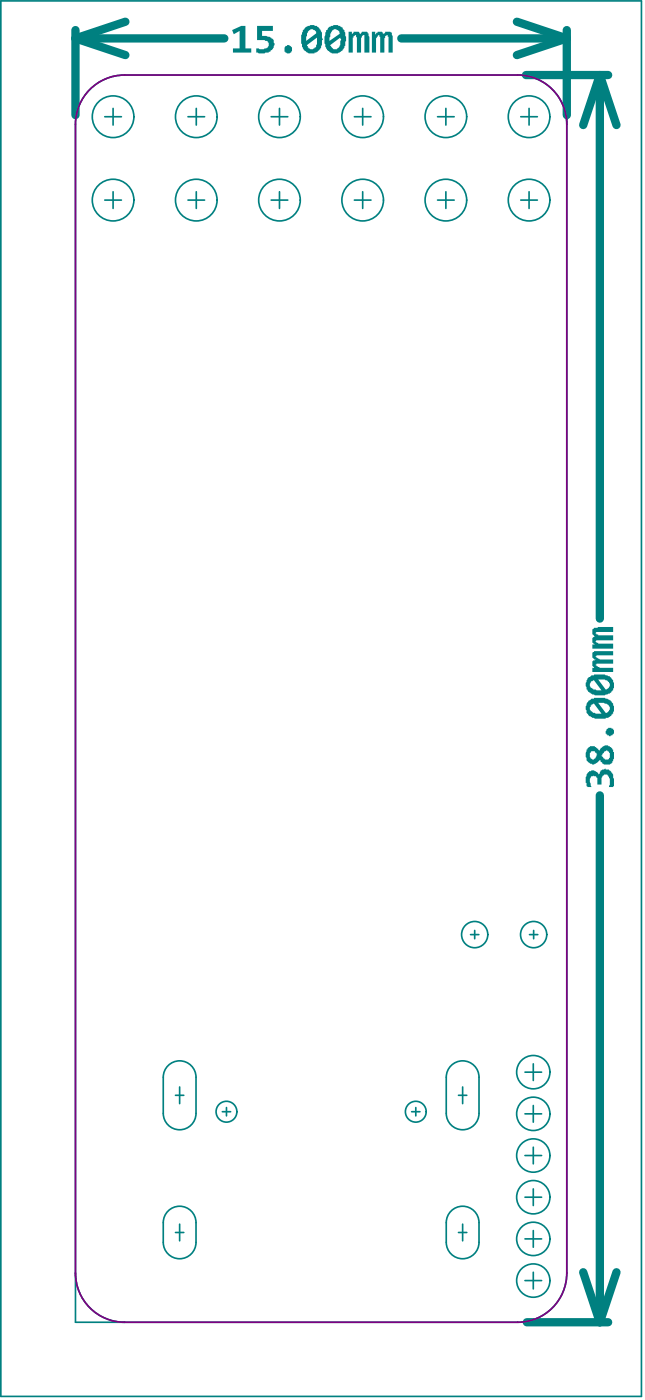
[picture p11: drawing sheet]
<svg xmlns="http://www.w3.org/2000/svg" width="65mm" height="142mm" viewBox="0 0 65 142" stroke-linecap="round" stroke-linejoin="round" font-family="sans-serif">
<g fill="none" stroke="#008080" stroke-width=".17">
<path d="M.1 .1h64.8v141.4h-64.8zM7.6 12.6v121.3h44.8M10.6 11.8h1.7M11.4 11v1.7M11.4 19.4v1.7M12.6 7.6h44.8v121.4M19 11.8h1.7M19.9 11v1.7M19.9 19.4v1.7M27.4 11.8h1.7M28.3 11v1.7M28.3 19.4v1.7"/>
<path d="M35.9 11.8h1.6M36.7 11v1.7M36.7 19.4v1.7M44.3 11.8h1.7M45.1 11v1.7M45.1 19.4v1.7M52.7 11.8h1.7M53.5 11v1.7M53.5 19.4v1.7M10.6 20.3h1.7M19 20.3h1.7M27.4 20.3h1.7"/>
<path d="M35.9 20.3h1.6M44.3 20.3h1.7M52.7 20.3h1.7M47.6 94.7h.9M48 94.3v.8M53.6 94.7h.8M54 94.3v.8M16.5 109.1v3.7M17.8 111h.8M18.2 110.1v1.7M19.8 109.1v3.7M22.5 112.6h.8"/>
<path d="M22.9 112.2v.8M41.7 112.6h.8M42.1 112.2v.8M45.2 109.1v3.7M46.4 111h.8M46.8 110.1v1.7M48.5 109.1v3.7M53.1 117.1h1.7M53.1 112.8h1.7M53.1 108.6h1.7M54 107.8v1.7M54 112v1.7"/>
<path d="M54 116.2v1.7M16.5 123.9v1.9M17.8 124.8h.8M18.2 124v1.7M19.8 123.9v1.9M45.2 123.9v1.9M46.4 124.8h.8M46.8 124v1.7M48.5 123.9v1.9M53.1 129.7h1.7M53.1 125.5h1.7M53.1 121.3h1.7"/>
<path d="M54 120.4v1.7M54 124.7v1.6M54 128.9v1.7"/>
</g>
<g fill="none" stroke="#008080" stroke-width=".84">
<path d="M7.6 3.9l5.1 1.7M7.6 3.9h15.1M7.6 3v8.7M12.7 2.2l-5.1 1.7M40.6 3.9h16.8M52.3 2.2l5.1 1.7M53.2 7.6h8.3M57.4 3.9l-5.1 1.7M57.4 3v8.7M60.7 7.6l1.7 5.1M60.7 7.6l-1.7 5.1M60.7 7.6v55.1"/>
<path d="M60.7 80.6v53.3M53.3 133.9h8.2M59 128.9l1.7 5M62.4 128.9l-1.7 5"/>
</g>
<g fill="#008080">
<path d="M59.6 78.1h.1a.79 .79 0 0 1 .9 .4l.1-.1a.34 .34 0 0 1 .4-.4l.1-.1 .1 .1a.73 .73 0 0 1 .7 .8l.1 .1v.7l-.1 .1h-.4a1.27 1.27 0 0 0-.1-1.2h-.2a.46 .46 0 0 0-.4 .6v.4h-.5v-.7l-.4-.3-.1 .1a.6 .6 0 0 0-.1 .9l.1 .2h-.5l-.1-.1v-.2a1.15 1.15 0 0 1 .2-1.2z"/>
<path d="M61.5 73.7h.2a.42 .42 0 0 1 .4 .5 .3 .3 0 0 1-.3 .3v.1h-.2v-.1a.32 .32 0 0 1-.3-.4z"/>
<path d="M60.1 66h1.9v.4h-1.6l-.1 .1 .1 .1 .3 .2h1.3v.4h-1.6l-.1 .1 .1 .2 .3 .1h1.3v.5h-2.1v-.5h.4a.32 .32 0 0 1-.4-.4v-.2l.4-.2a.32 .32 0 0 1-.4-.4v-.3z"/>
<path d="M60.1 63.6h.3l.1-.1h1.5v.5h-1.6l-.1 .1 .2 .3h1.5v.5h-1.6h-.1l.2 .3h1.5v.5h-2.1v-.4h.4l-.2-.1a.44 .44 0 0 1-.2-.6l.4-.2a.32 .32 0 0 1-.4-.4v-.2z"/>
<path d="M23.5 3l.9-.4h.4v2.3h.6v.4h-1.8v-.4h.6v-1.8l-.5 .4z"/>
<path d="M26 2.6h1.6v.5h-1.1v.5l.7 .1a.75 .75 0 0 1 .4 1.2l-.1 .2a1.89 1.89 0 0 1-1.2 .3l-.4-.1v-.4h.3l.1 .1h.4l.1-.1a.38 .38 0 0 0 .4-.3 .38 .38 0 0 0-.3-.5 .94 .94 0 0 0-.9 0z"/>
<path d="M28.9 4.7h.1a.32 .32 0 0 1 .5 0 .4 .4 0 0 1 0 .6 .4 .4 0 0 1-.6 0 .4 .4 0 0 1 0-.6z"/>
<path d="M35.3 3.2h.3v.4v-.1a.51 .51 0 0 1 .7-.3l.2 .2v.2v-.2a.43 .43 0 0 1 .6-.2l.2 .2v.2l.1 .1v1.6h-.5v-1.7h-.2l-.1 .2h-.1v1.5h-.4v-1.5l-.1-.2a.44 .44 0 0 0-.3 .4v1.3h-.4z"/>
<path d="M37.6 3.2h.4v.4a.45 .45 0 0 1 .5-.4h.1l.2 .2v.2v-.1a.51 .51 0 0 1 .7-.3l.1 .1v.3h.1v1.7h-.4v-1.6h-.1v-.1h-.2l-.1 .3v1.4h-.4v-1.6h-.1v-.1l-.3 .3v1.4h-.5z"/>
<path d="M59.9 76.1a.53 .53 0 0 0 0 .8 .42 .42 0 0 0 .5-.4v-.1v-.1l-.2-.2zM61.2 76.1l-.3 .2v.2v.1a.45 .45 0 0 0 .6 .3 .63 .63 0 0 0 .2-.6l-.2-.3zM59.7 75.6h.1a.6 .6 0 0 1 .6 .2l.2 .2 .1-.1a.7 .7 0 0 1 1.2-.1h.1a1.52 1.52 0 0 1 0 1.3 .35 .35 0 0 1-.5 .3 .68 .68 0 0 1-.7-.3l-.1-.2-.3 .4a.68 .68 0 0 1-1.1-.5v-.1v-.8z"/>
<path d="M59.9 71.4l-.1 .1a.37 .37 0 0 0 .1 .6l.4 .2h.6l-.8-1zM60.5 71.2l.8 1h.1a.47 .47 0 0 0 .3-.5 .47 .47 0 0 0-.5-.4l-.1-.1zM59.6 70.9a2.25 2.25 0 0 1 1.8-.1 1.02 1.02 0 0 1 .7 .9 1.02 1.02 0 0 1-.6 1l-.3 .1a2.18 2.18 0 0 1-1.5-.3l-.3-.2a1.05 1.05 0 0 1 .2-1.4z"/>
<path d="M59.9 69a.5 .5 0 0 0-.1 .6 .5 .5 0 0 0 .5 .2l.1 .1h.5l-.8-1zM60.5 68.8l.8 1h.1a.48 .48 0 0 0 .3-.5 .48 .48 0 0 0-.4-.4l-.1-.1zM59.6 68.6a2.25 2.25 0 0 1 1.8-.2l.3 .1a1.41 1.41 0 0 1 .4 1.2l-.1 .2a.44 .44 0 0 1-.5 .4 2.1 2.1 0 0 1-2-.2v-.1a1.03 1.03 0 0 1 .1-1.4z"/>
<path d="M31.4 3a.66 .66 0 0 0-.3 .6l-.1 .1v.4l1-.7a.46 .46 0 0 0-.6-.4zM31.1 4.6v.1a.35 .35 0 0 0 .6 .3 .98 .98 0 0 0 .4-1.2zM31 2.7a1.04 1.04 0 0 1 1.2 .1l.1 .1a1.96 1.96 0 0 1 .3 1.5l-.2 .5a.99 .99 0 0 1-1.1 .5 .99 .99 0 0 1-.7-.9l-.1-.3a1.96 1.96 0 0 1 .3-1.3z"/>
<path d="M33.8 3l-.3 .2v.2h-.1l-.1 .7 1.1-.7h-.1a.46 .46 0 0 0-.5-.4zM33.4 4.6a.51 .51 0 0 0 .6 .4 .51 .51 0 0 0 .4-.6v-.3h.1l-.1-.3zM33.3 2.7a1.04 1.04 0 0 1 1.3 .1l.3 .2v.5a1.93 1.93 0 0 1-.3 1.7 .98 .98 0 0 1-1.1 .2 .98 .98 0 0 1-.6-.9l-.1-.1 .1-1.1 .1-.3z"/>
</g>
<g fill="none" stroke="#008080" stroke-width=".17">
<path d="M12.6 7.6a5 5 0 0 0-5 5M52.4 7.6a5 5 0 0 1 5 5M16.5 112.8a1.66 1.66 0 0 0 1.7 1.6 1.66 1.66 0 0 0 1.6-1.6M16.5 109.1a1.66 1.66 0 0 1 1.7-1.6 1.66 1.66 0 0 1 1.6 1.6M45.2 112.8a1.66 1.66 0 0 0 1.6 1.6 1.66 1.66 0 0 0 1.7-1.6M45.2 109.1a1.66 1.66 0 0 1 1.6-1.6 1.66 1.66 0 0 1 1.7 1.6M7.6 129a5 5 0 0 0 5 4.9M16.5 125.8a1.66 1.66 0 0 0 1.7 1.7 1.66 1.66 0 0 0 1.6-1.7M16.5 123.9a1.66 1.66 0 0 1 1.7-1.7 1.66 1.66 0 0 1 1.6 1.7M45.2 125.8a1.66 1.66 0 0 0 1.6 1.7 1.66 1.66 0 0 0 1.7-1.7M45.2 123.9a1.66 1.66 0 0 1 1.6-1.7 1.66 1.66 0 0 1 1.7 1.7M57.4 129a5 5 0 0 1-5 4.9"/>
<circle cx="11.4" cy="11.8" r="2.11"/>
<circle cx="19.9" cy="11.8" r="2.11"/>
<circle cx="28.3" cy="11.8" r="2.11"/>
<circle cx="36.7" cy="11.8" r="2.11"/>
<circle cx="45.1" cy="11.8" r="2.11"/>
<circle cx="53.5" cy="11.8" r="2.11"/>
<circle cx="11.4" cy="20.3" r="2.11"/>
<circle cx="19.9" cy="20.3" r="2.11"/>
<circle cx="28.3" cy="20.3" r="2.11"/>
<circle cx="36.7" cy="20.3" r="2.11"/>
<circle cx="45.1" cy="20.3" r="2.11"/>
<circle cx="53.5" cy="20.3" r="2.11"/>
<circle cx="48" cy="94.7" r="1.33"/>
<circle cx="54" cy="94.7" r="1.33"/>
<circle cx="22.9" cy="112.6" r="1.05"/>
<circle cx="42.1" cy="112.6" r="1.05"/>
<circle cx="54" cy="108.6" r="1.69"/>
<circle cx="54" cy="112.8" r="1.69"/>
<circle cx="54" cy="117.1" r="1.69"/>
<circle cx="54" cy="121.3" r="1.69"/>
<circle cx="54" cy="125.5" r="1.69"/>
<circle cx="54" cy="129.7" r="1.69"/>
</g>
<path d="M9.4 8.8a4.9 4.9 0 0 1 3.2-1.2h39.8a5 5 0 0 1 5 5v116.4a5 5 0 0 1-5 4.9h-39.8a5 5 0 0 1-5-4.9v-116.4a5 5 0 0 1 1.8-3.8z" fill="none" stroke="#800080" stroke-width=".17"/>
</svg>
